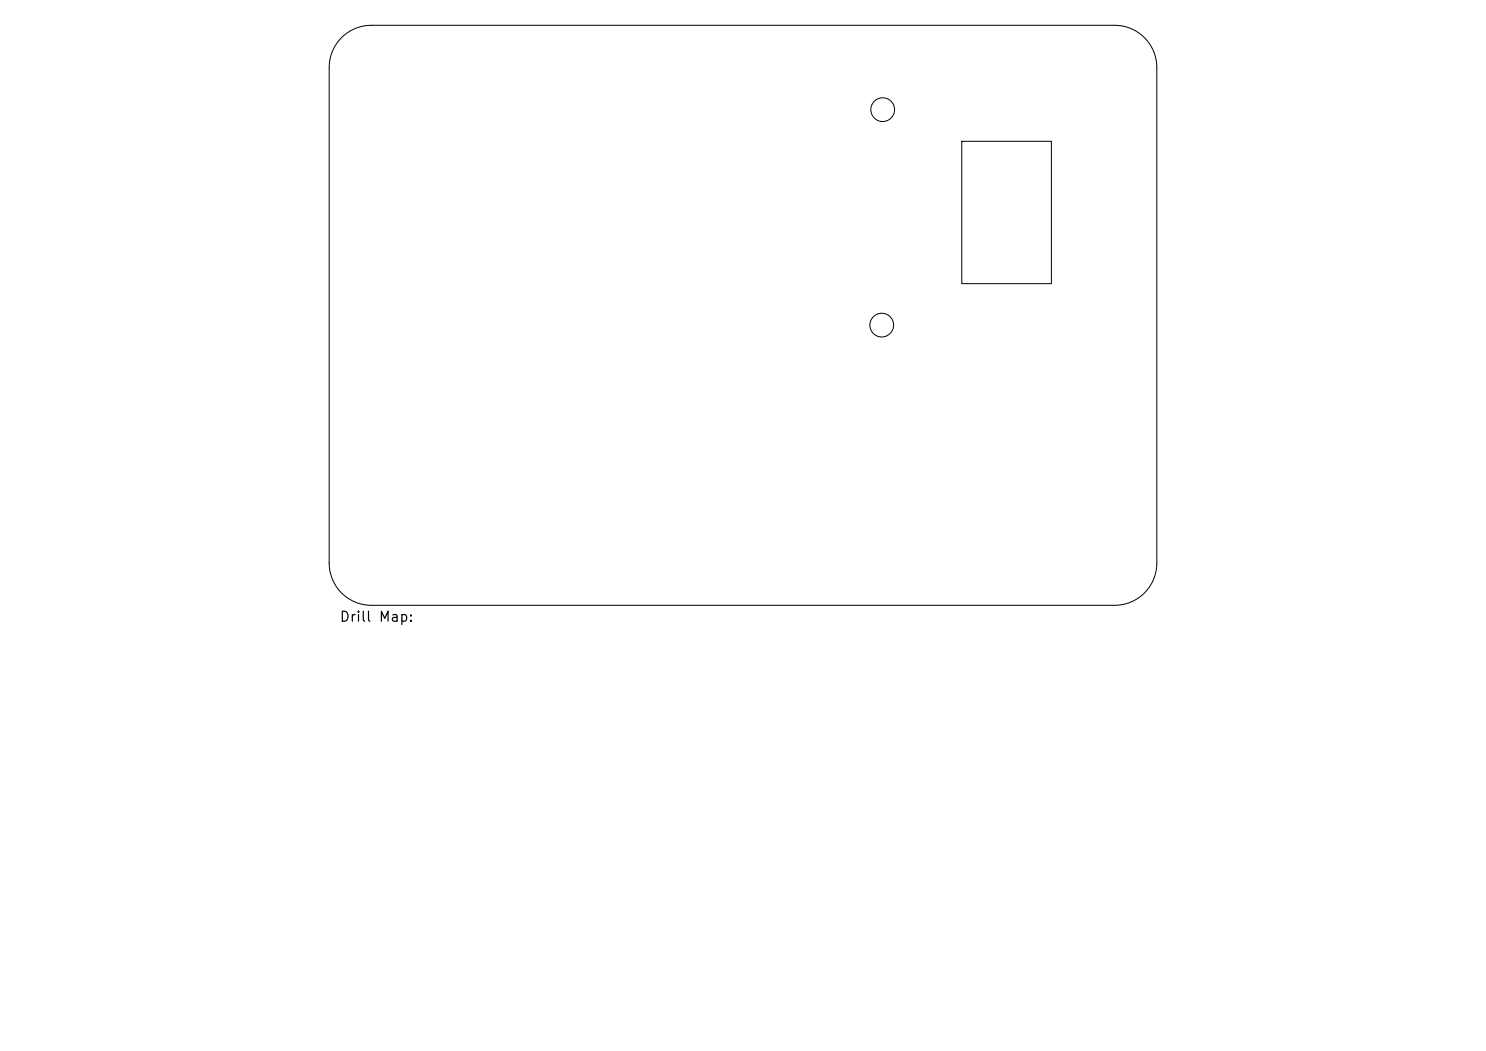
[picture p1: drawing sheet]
<svg xmlns="http://www.w3.org/2000/svg" width="297mm" height="210mm" viewBox="0 0 297 210" stroke-linecap="round" stroke-linejoin="round" font-family="sans-serif">
<defs><g id="words">
<text font-size="2" x="67.7" y="124.7">Drill Map:</text>
</g></defs>
<g fill="none" stroke="#000" stroke-width=".2">
<path d="M68.3 7.5a8.4 8.4 0 0 1 5.9-2.4h148.6a8.4 8.4 0 0 1 8.4 8.4v99a8.4 8.4 0 0 1-8.4 8.5h-148.6a8.4 8.4 0 0 1-8.4-8.5v-99a8.4 8.4 0 0 1 2.5-6zM192.2 28.2h17.9v28.5h-17.9z"/>
<circle cx="176.4" cy="21.9" r="2.37"/>
<circle cx="176.2" cy="65" r="2.37"/>
</g>
<use href="#words"/>
</svg>
